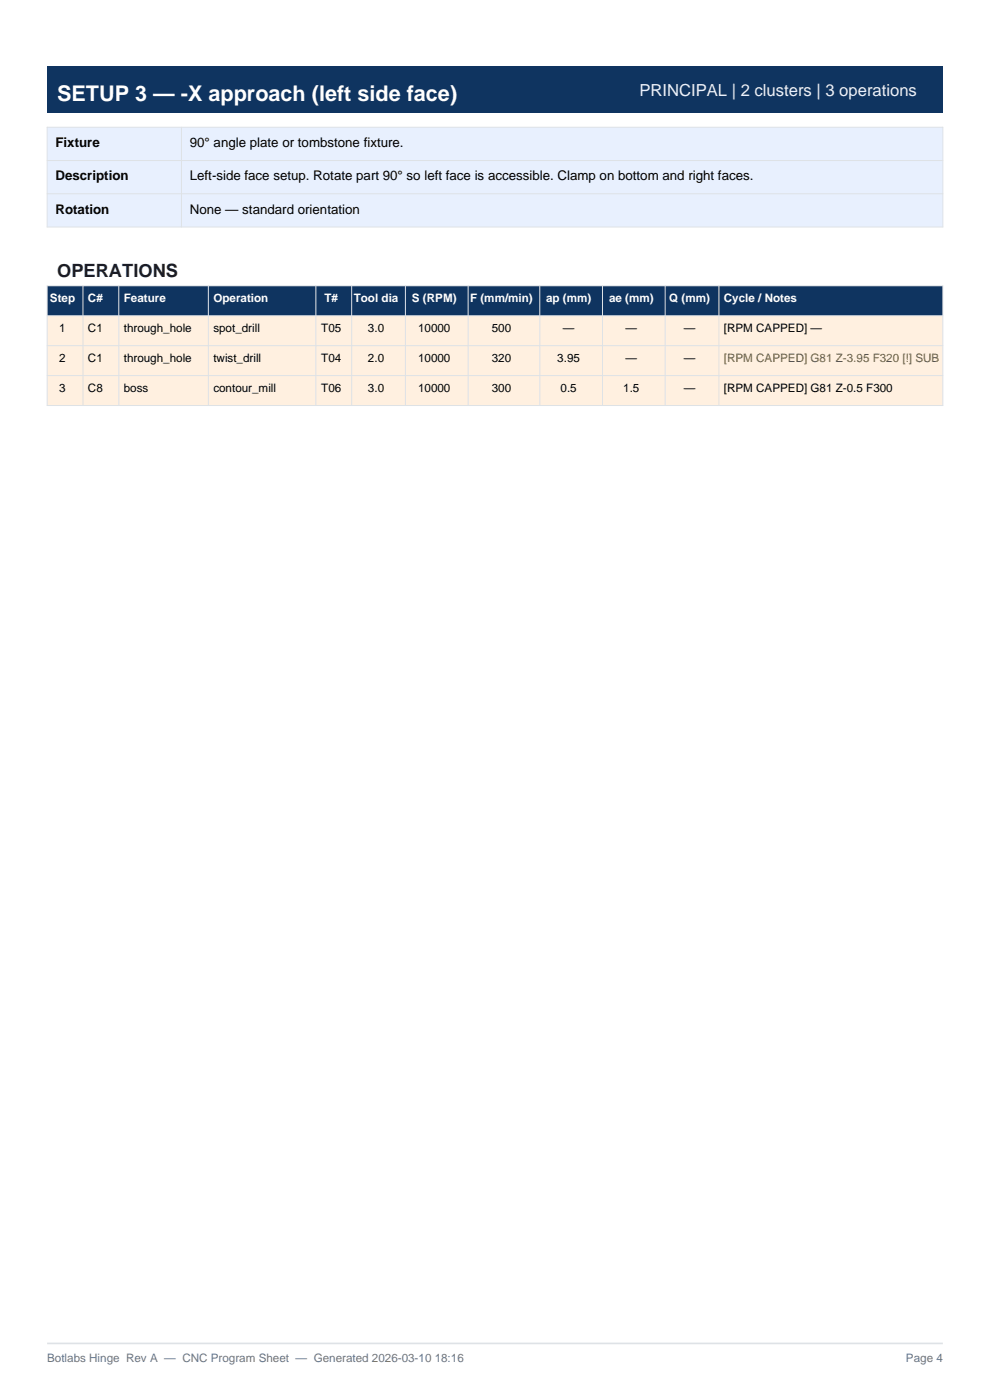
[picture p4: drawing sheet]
<svg xmlns="http://www.w3.org/2000/svg" width="210mm" height="297mm" viewBox="0 0 210 297" stroke-linecap="round" stroke-linejoin="round" font-family="sans-serif">
<defs><g id="words">
<text font-size="4.6" fill="#fff" x="12.1" y="21.5">SETUP 3 — -X approach (left side face)</text>
<text font-size="3.9" fill="#1a1a2e" x="12.1" y="58.9">OPERATIONS</text>
<text font-size="3.5" fill="#e8f0fe" x="135.6" y="20.5">PRINCIPAL | 2 clusters | 3 operations</text>
<g font-size="2.8">
<text x="11.8" y="31.2">Fixture</text>
<text x="40.3" y="31.2">90° angle plate or tombstone fixture.</text>
<text x="11.8" y="38.3">Description</text>
<text x="40.3" y="38.3">Left-side face setup. Rotate part 90° so left face is accessible. Clamp on bottom and right faces.</text>
<text x="11.8" y="45.3">Rotation</text>
<text x="40.3" y="45.3">None — standard orientation</text>
</g>
<g font-size="2.5" fill="#fff">
<text x="10.6" y="64.2">Step</text>
<text x="18.7" y="64.2">C#</text>
<text x="26.3" y="64.2">Feature</text>
<text x="45.3" y="64.2">Operation</text>
<text x="68.8" y="64.2">T#</text>
<text x="75" y="64.2">Tool dia</text>
<text x="87.4" y="64.2">S (RPM)</text>
<text x="99.7" y="64.2">F (mm/min)</text>
<text x="115.8" y="64.2">ap (mm)</text>
<text x="129.2" y="64.2">ae (mm)</text>
<text x="141.9" y="64.2">Q (mm)</text>
<text x="153.6" y="64.2">Cycle / Notes</text>
</g>
<g font-size="2.5">
<text x="12.6" y="70.5">1</text>
<text x="18.7" y="70.5">C1</text>
<text x="26.3" y="70.5">through_hole</text>
<text x="45.3" y="70.5">spot_drill</text>
<text x="68.1" y="70.5">T05</text>
<text x="78.1" y="70.5">3.0</text>
<text x="88.7" y="70.5">10000</text>
<text x="104.3" y="70.5">500</text>
<text x="119.4" y="70.5">—</text>
<text x="132.7" y="70.5">—</text>
<text x="145" y="70.5">—</text>
<text x="153.6" y="70.5">[RPM CAPPED] —</text>
<text x="12.6" y="76.9">2</text>
<text x="18.7" y="76.9">C1</text>
<text x="26.3" y="76.9">through_hole</text>
<text x="45.3" y="76.9">twist_drill</text>
<text x="68.1" y="76.9">T04</text>
<text x="78.1" y="76.9">2.0</text>
<text x="88.7" y="76.9">10000</text>
<text x="104.3" y="76.9">320</text>
<text x="118.2" y="76.9">3.95</text>
<text x="132.7" y="76.9">—</text>
<text x="145" y="76.9">—</text>
<text x="12.6" y="83.2">3</text>
<text x="18.7" y="83.2">C8</text>
<text x="26.3" y="83.2">boss</text>
<text x="45.3" y="83.2">contour_mill</text>
<text x="68.1" y="83.2">T06</text>
<text x="78.1" y="83.2">3.0</text>
<text x="88.7" y="83.2">10000</text>
<text x="104.3" y="83.2">300</text>
<text x="118.9" y="83.2">0.5</text>
<text x="132.2" y="83.2">1.5</text>
<text x="145" y="83.2">—</text>
<text x="153.6" y="83.2">[RPM CAPPED] G81 Z-0.5 F300</text>
</g>
<text font-size="2.5" fill="#856404" x="153.6" y="76.9">[RPM CAPPED] G81 Z-3.95 F320 [!] SUB</text>
<g font-size="2.5" fill="#6c757d">
<text x="10" y="289">Botlabs Hinge Rev A — CNC Program Sheet — Generated 2026-03-10 18:16</text>
<text x="192.2" y="289">Page 4</text>
</g>
</g></defs>
<path d="M10 285h190" fill="none" stroke="#dee2e6" stroke-width=".35"/>
<path d="M10 14.1h190v9.9h-190z" fill-rule="evenodd" fill="#0f3460"/>
<path d="M10 27h190v21.2h-190z" fill-rule="evenodd" fill="#e8f0fe"/>
<path d="M10 27h190v21.2h-190zM10 34h190M38.5 27v21.2M10 41.1h190" fill="none" stroke="#dee2e6" stroke-width=".21"/>
<path d="M10 60.6h190v6.4h-190z" fill-rule="evenodd" fill="#0f3460"/>
<path d="M10 67h190v6.3h-190z" fill-rule="evenodd" fill="#fff"/>
<path d="M10 73.3h190v6.4h-190z" fill-rule="evenodd" fill="#e8f0fe"/>
<path d="M10 79.7h190v6.3h-190z" fill-rule="evenodd" fill="#fff"/>
<g fill="#fff0e0">
<path d="M10 67h190v6.3h-190z" fill-rule="evenodd"/>
<path d="M10 73.3h190v6.4h-190z" fill-rule="evenodd"/>
<path d="M10 79.7h190v6.3h-190z" fill-rule="evenodd"/>
</g>
<g fill="none" stroke="#dee2e6" stroke-width=".21">
<path d="M10 60.6h190v25.4h-190zM10 67h190M10 73.3h190M10 79.7h190M17.6 60.6v25.4M25.2 60.6v25.4M44.2 60.6v25.4M67 60.6v25.4M74.6 60.6v25.4M86 60.6v25.4M99.3 60.6v25.4M114.5 60.6v25.4"/>
<path d="M127.8 60.6v25.4M141.1 60.6v25.4M152.5 60.6v25.4"/>
</g>
<use href="#words"/>
</svg>
